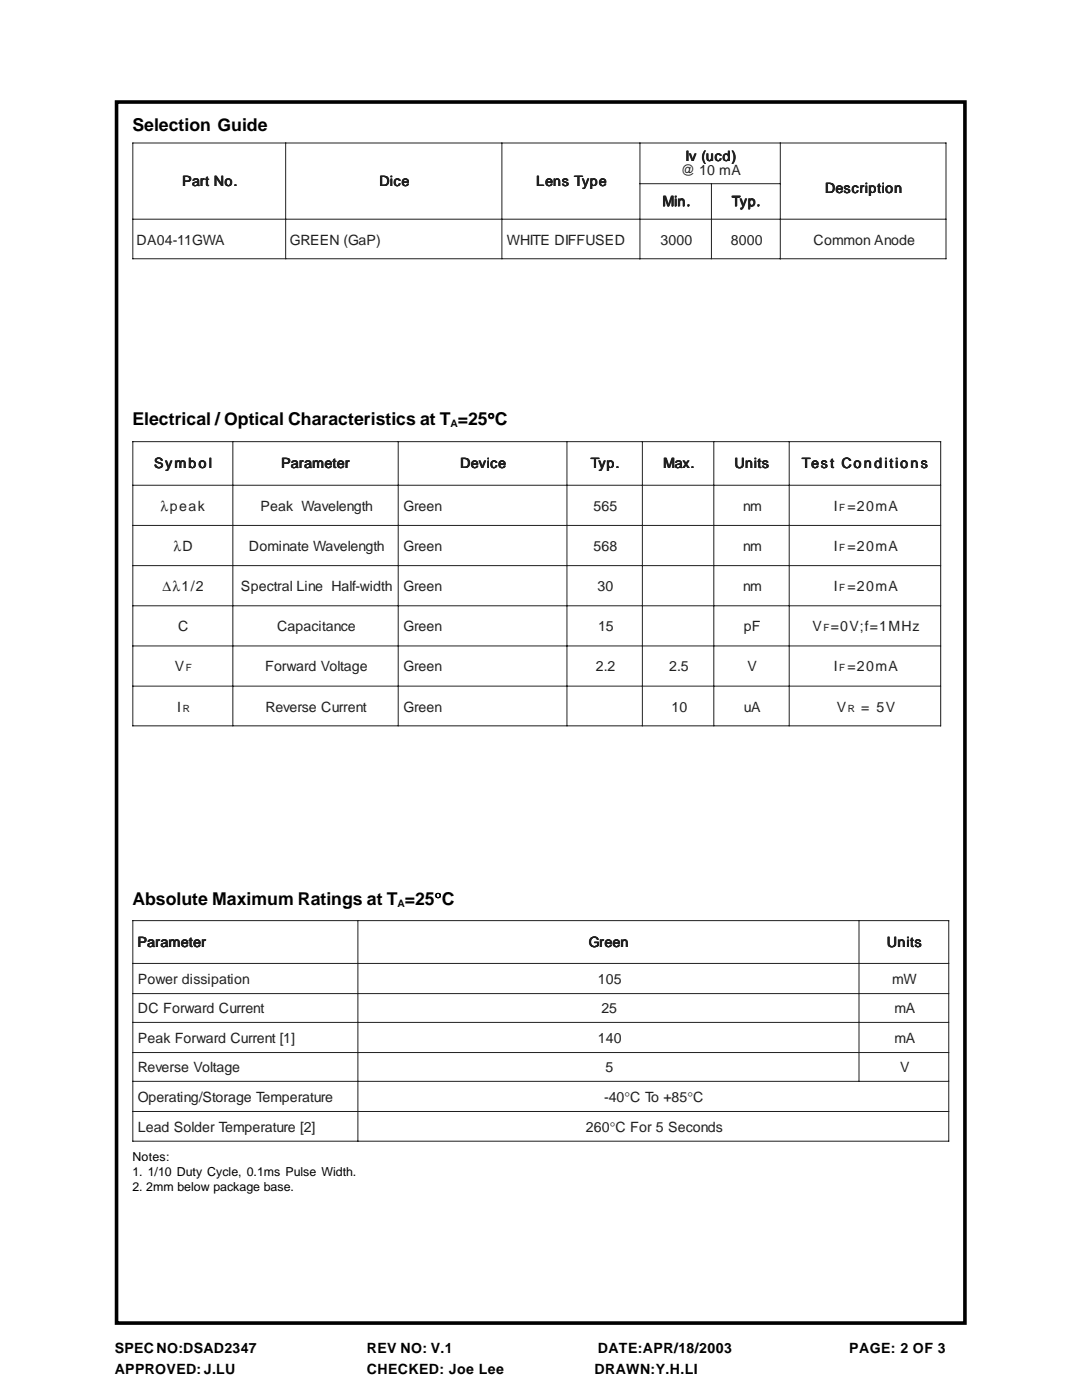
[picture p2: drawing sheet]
<svg xmlns="http://www.w3.org/2000/svg" width="216mm" height="279mm" viewBox="0 0 216 279" stroke-linecap="round" stroke-linejoin="round" font-family="sans-serif">
<defs><g id="words">
<g font-size="3.5">
<text x="26.4" y="26.1">Selection Guide</text>
<text x="26.4" y="84.9">Electrical / Optical Characteristics at T =25°C</text>
<text x="26.4" y="180.6">Absolute Maximum Ratings at T =25°C</text>
</g>
<g font-size="2.8" fill="#231f1f">
<text x="135.8" y="34.9">@ 10 mA</text>
<text x="136.8" y="32.1">Iv (ucd))</text>
<text x="36.4" y="37.1">Part No..</text>
<text x="75.7" y="37.1">Dice</text>
<text x="80.2" y="37.1">e</text>
<text x="107" y="37.1">Lens Type</text>
<text x="119.5" y="37.1">e</text>
<text x="132.2" y="41.2">Min.</text>
<text x="146" y="41.2">Typ.</text>
<text x="164.6" y="38.5">Description</text>
<text x="178.5" y="38.5">n</text>
<text x="27.2" y="48.8">DA04-11GWA</text>
<text x="57.8" y="48.8">GREEN (GaP)</text>
<text x="101.1" y="48.8">WHITE DIFFUSED</text>
<text x="131.8" y="48.8">3000</text>
<text x="145.8" y="48.8">8000</text>
<text x="162.3" y="48.8">Common Anode</text>
<text x="30.7" y="93.4">Symboll</text>
<text x="56.1" y="93.4">Parameterrr</text>
<text x="91.8" y="93.4">Device</text>
<text x="99.5" y="93.4">e</text>
<text x="117.9" y="93.4">Typ..</text>
<text x="132.3" y="93.4">Max.</text>
<text x="146.5" y="93.4">Units</text>
<text x="152.1" y="93.4">s</text>
<text x="160" y="93.4">Test Conditions</text>
<text x="183.8" y="93.4">s</text>
<text x="32" y="102">λpeak</text>
<text x="51.9" y="101.9">Peak Wavelength</text>
<text x="80.5" y="101.9">Green</text>
<text x="118.4" y="101.9">565</text>
<text x="148.3" y="101.9">nm</text>
<text x="166.4" y="101.9">I =20mA</text>
<text x="34.6" y="110">λD</text>
<text x="49.6" y="109.9">Dominate Wavelength</text>
<text x="80.5" y="109.9">Green</text>
<text x="118.4" y="109.9">568</text>
<text x="148.3" y="109.9">nm</text>
<text x="166.4" y="109.9">I =20mA</text>
<text x="32.4" y="118">∆λ1/2</text>
<text x="48.1" y="117.9">Spectral Line Half-width</text>
<text x="80.5" y="117.9">Green</text>
<text x="119.2" y="117.9">30</text>
<text x="148.3" y="117.9">nm</text>
<text x="166.4" y="117.9">I =20mA</text>
<text x="35.6" y="126">C</text>
<text x="55.3" y="126">Capacitance</text>
<text x="80.5" y="126">Green</text>
<text x="119.3" y="126">15</text>
<text x="148.5" y="126">pF</text>
<text x="162.1" y="126">V =0V;f=1MHz</text>
<text x="34.9" y="134">V</text>
<text x="52.9" y="134">Forward Voltage</text>
<text x="80.5" y="134">Green</text>
<text x="118.9" y="134">2.2</text>
<text x="133.5" y="134">2.5</text>
<text x="149.2" y="134">V</text>
<text x="166.4" y="134">I =20mA</text>
<text x="35.4" y="142">I</text>
<text x="53" y="142">Reverse Current</text>
<text x="80.5" y="142">Green</text>
<text x="134" y="142">10</text>
<text x="148.5" y="142">uA</text>
<text x="166.9" y="142">V</text>
<text x="171.9" y="142">= 5V</text>
<text x="27.4" y="188.9">Parameterr</text>
<text x="117.5" y="188.9">Green</text>
<text x="177" y="188.9">Units</text>
<text x="182.5" y="188.9">s</text>
<text x="27.5" y="196.3">Power dissipation</text>
<text x="119.3" y="196.3">105</text>
<text x="178" y="196.3">mW</text>
<text x="27.5" y="202.2">DC Forward Current</text>
<text x="120" y="202.2">25</text>
<text x="178.5" y="202.2">mA</text>
<text x="27.5" y="208.1">Peak Forward Current [1]</text>
<text x="119.3" y="208.1">140</text>
<text x="178.5" y="208.1">mA</text>
<text x="27.5" y="214">Reverse Voltage</text>
<text x="120.8" y="214">5</text>
<text x="179.6" y="214">V</text>
<text x="27.5" y="219.9">Operating/Storage Temperature</text>
<text x="120.6" y="219.9">-40°C To +85°C</text>
<text x="27.5" y="225.9">Lead Solder Temperature [2]</text>
<text x="116.9" y="225.9">260°C For 5 Seconds</text>
</g>
<g font-size="2.8">
<text x="22.9" y="270">SPEC NO:DSAD2347</text>
<text x="22.9" y="274.2">APPROVED: J.LU</text>
<text x="73.2" y="270">REV NO: V.1</text>
<text x="73.2" y="274.2">CHECKED: Joe Lee</text>
<text x="118.6" y="274.2">DRAWN:Y.H.LI</text>
<text x="119.3" y="270">DATE:APR/18/2003</text>
<text x="169.5" y="270">PAGE: 2 OF 3</text>
</g>
<g font-size="2.5">
<text x="26.4" y="231.8">Notes:</text>
<text x="26.4" y="234.7">1. 1/10 Duty Cycle, 0.1ms Pulse Width.</text>
<text x="26.4" y="237.7">2. 2mm below package base.</text>
</g>
<g font-size="2">
<text x="89.9" y="85.3">A</text>
<text x="79.3" y="181">A</text>
</g>
<g font-size="2" fill="#231f1f">
<text x="167.5" y="101.9">F</text>
<text x="167.5" y="109.9">F</text>
<text x="167.5" y="117.9">F</text>
<text x="164.3" y="126">F</text>
<text x="37.1" y="134">F</text>
<text x="167.5" y="134">F</text>
<text x="36.5" y="142">R</text>
<text x="169.2" y="142">R</text>
</g>
</g></defs>
<path d="M23.3 20.4h169.2v243.6h-169.2z" fill="none" stroke="#000" stroke-width=".72" stroke-linecap="butt"/>
<g fill="none" stroke="#231f1f" stroke-width=".2">
<path d="M26.4 28.5h162.4M26.5 28.4v23.3M57 28.4v23.3M100.1 28.4v23.3M127.6 36.7h28.2M127.7 28.4v23.3M142 36.6v15.1M155.7 28.4v23.3M188.8 28.4v23.3M26.4 43.7h162.4M26.4 51.6h162.4M26.4 88.1h161.4"/>
<path d="M26.4 96.8h161.4M26.5 88.1v56.8M46.5 88.1v56.8M79.5 88.1v56.8M113.1 88.1v56.8M128.2 88.1v56.8M142.4 88.1v56.8M157.5 88.1v56.8M187.7 88.1v56.8M26.4 104.9h161.4M26.4 112.9h161.4M26.4 120.9h161.4"/>
<path d="M26.4 128.9h161.4M26.4 136.9h161.4M26.4 144.9h161.4M26.4 183.7h163M26.4 192.3h163M26.4 198.3h163M26.5 183.6v44.2M71.4 183.6v44.2M171.4 183.6v32.3M189.3 183.6v44.2M26.4 204h163M26.4 210.1h163"/>
<path d="M26.4 215.8h163M26.4 221.8h163M26.4 227.7h163"/>
</g>
<use href="#words"/>
</svg>
